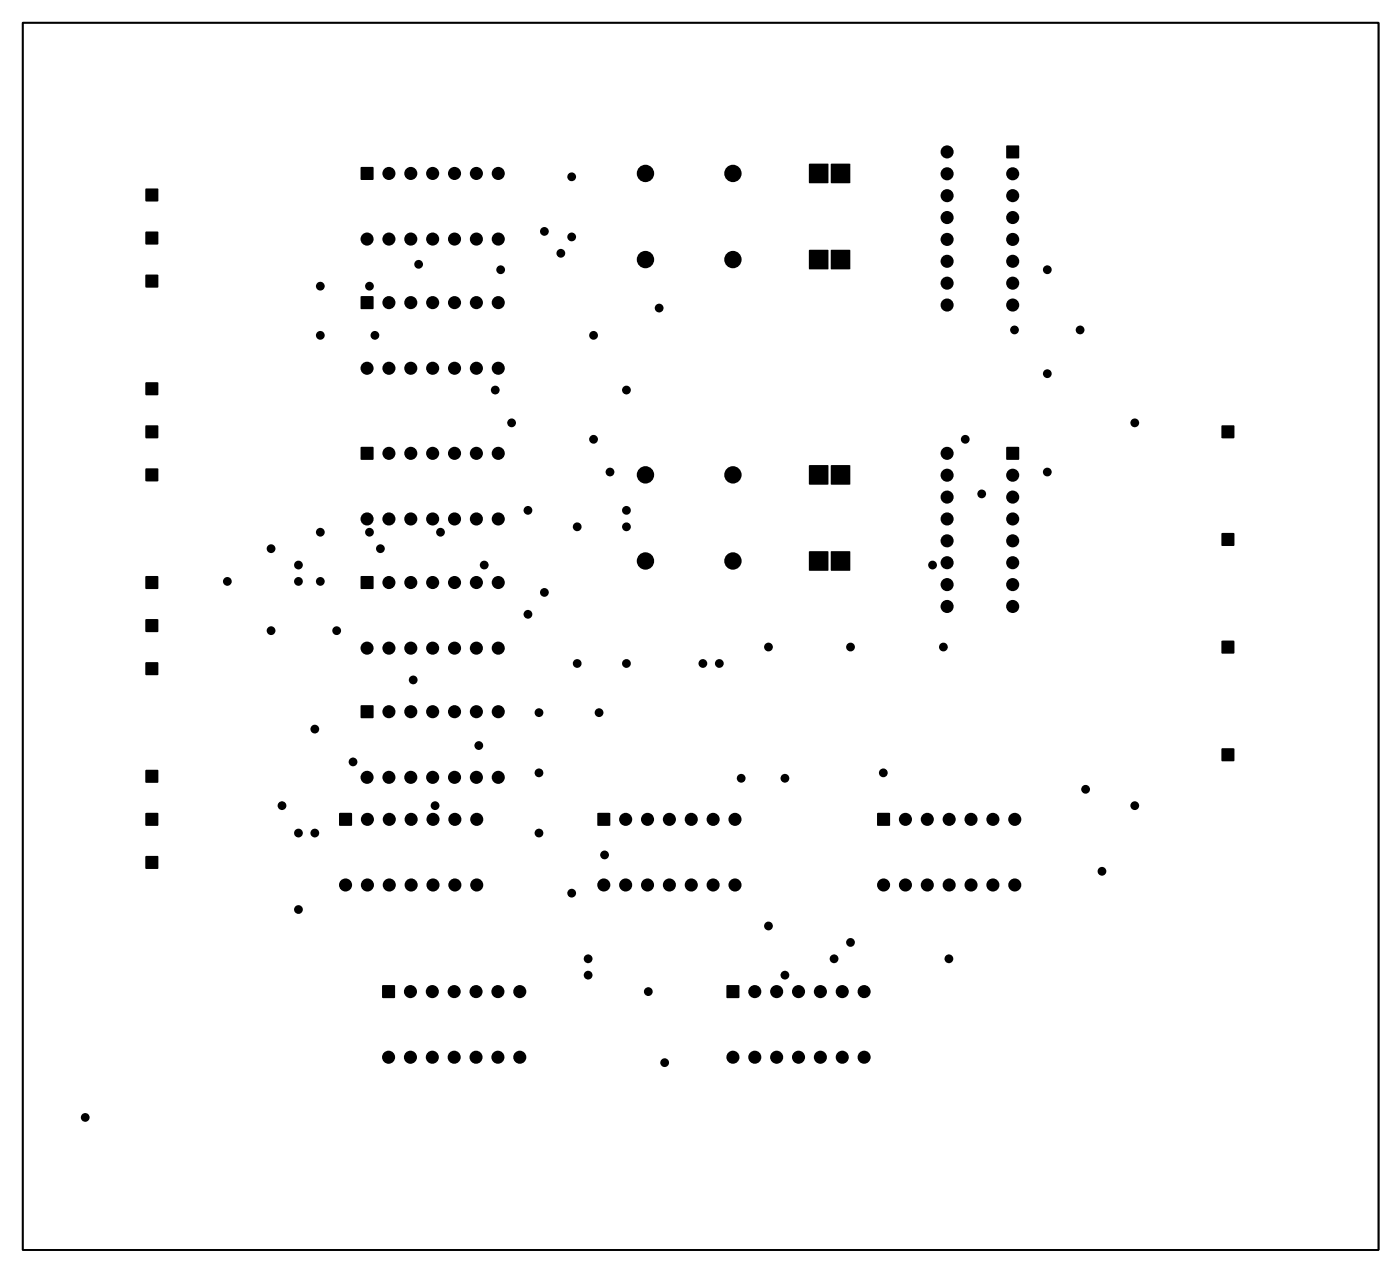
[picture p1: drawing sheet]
<svg xmlns="http://www.w3.org/2000/svg" width="163mm" height="148mm" viewBox="0 0 163 148" stroke-linecap="round" stroke-linejoin="round" font-family="sans-serif">
<g fill="#000">
<path d="M94 19h2.2v2.2h-2.2z" fill-rule="evenodd"/>
<path d="M96.5 19h2.2v2.2h-2.2z" fill-rule="evenodd"/>
<path d="M116.9 16.9h1.5v1.5h-1.5z" fill-rule="evenodd"/>
<path d="M16.9 21.9h1.5v1.5h-1.5z" fill-rule="evenodd"/>
<path d="M16.9 26.9h1.5v1.5h-1.5z" fill-rule="evenodd"/>
<path d="M16.9 31.9h1.5v1.5h-1.5z" fill-rule="evenodd"/>
<path d="M41.9 19.4h1.5v1.5h-1.5z" fill-rule="evenodd"/>
<path d="M41.9 34.4h1.5v1.5h-1.5z" fill-rule="evenodd"/>
<path d="M94 29h2.2v2.2h-2.2z" fill-rule="evenodd"/>
<path d="M96.5 29h2.2v2.2h-2.2z" fill-rule="evenodd"/>
<path d="M16.9 44.4h1.5v1.5h-1.5z" fill-rule="evenodd"/>
<path d="M16.9 49.4h1.5v1.5h-1.5z" fill-rule="evenodd"/>
<path d="M16.9 54.4h1.5v1.5h-1.5z" fill-rule="evenodd"/>
<path d="M41.9 51.9h1.5v1.5h-1.5z" fill-rule="evenodd"/>
<path d="M94 54h2.2v2.2h-2.2z" fill-rule="evenodd"/>
<path d="M96.5 54h2.2v2.2h-2.2z" fill-rule="evenodd"/>
<path d="M116.9 51.9h1.5v1.5h-1.5z" fill-rule="evenodd"/>
<path d="M141.9 49.4h1.5v1.5h-1.5z" fill-rule="evenodd"/>
<path d="M16.9 66.9h1.5v1.5h-1.5z" fill-rule="evenodd"/>
<path d="M16.9 71.9h1.5v1.5h-1.5z" fill-rule="evenodd"/>
<path d="M16.9 76.9h1.5v1.5h-1.5z" fill-rule="evenodd"/>
<path d="M41.9 66.9h1.5v1.5h-1.5z" fill-rule="evenodd"/>
<path d="M94 64h2.2v2.2h-2.2z" fill-rule="evenodd"/>
<path d="M96.5 64h2.2v2.2h-2.2z" fill-rule="evenodd"/>
<path d="M141.9 61.9h1.5v1.5h-1.5z" fill-rule="evenodd"/>
<path d="M141.9 74.4h1.5v1.5h-1.5z" fill-rule="evenodd"/>
<path d="M16.9 89.4h1.5v1.5h-1.5z" fill-rule="evenodd"/>
<path d="M16.9 94.4h1.5v1.5h-1.5z" fill-rule="evenodd"/>
<path d="M16.9 99.4h1.5v1.5h-1.5z" fill-rule="evenodd"/>
<path d="M39.4 94.4h1.5v1.5h-1.5z" fill-rule="evenodd"/>
<path d="M41.9 81.9h1.5v1.5h-1.5z" fill-rule="evenodd"/>
<path d="M69.4 94.4h1.5v1.5h-1.5z" fill-rule="evenodd"/>
<path d="M101.9 94.4h1.5v1.5h-1.5z" fill-rule="evenodd"/>
<path d="M141.9 86.9h1.5v1.5h-1.5z" fill-rule="evenodd"/>
<path d="M44.4 114.4h1.5v1.5h-1.5z" fill-rule="evenodd"/>
<path d="M84.4 114.4h1.5v1.5h-1.5z" fill-rule="evenodd"/>
<circle cx="110" cy="17.6" r=".76"/>
<circle cx="37.2" cy="38.9" r=".51"/>
<circle cx="37.2" cy="33.2" r=".51"/>
<circle cx="42.6" cy="27.8" r=".76"/>
<circle cx="42.9" cy="33.2" r=".51"/>
<circle cx="43.5" cy="38.9" r=".51"/>
<circle cx="45.2" cy="20.1" r=".76"/>
<circle cx="45.2" cy="27.8" r=".76"/>
<circle cx="45.2" cy="35.1" r=".76"/>
<circle cx="47.7" cy="20.1" r=".76"/>
<circle cx="47.7" cy="27.8" r=".76"/>
<circle cx="47.7" cy="35.1" r=".76"/>
<circle cx="48.6" cy="30.7" r=".51"/>
<circle cx="50.3" cy="35.1" r=".76"/>
<circle cx="50.3" cy="20.1" r=".76"/>
<circle cx="50.3" cy="27.8" r=".76"/>
<circle cx="52.8" cy="35.1" r=".76"/>
<circle cx="52.8" cy="27.8" r=".76"/>
<circle cx="52.8" cy="20.1" r=".76"/>
<circle cx="55.3" cy="27.8" r=".76"/>
<circle cx="55.3" cy="20.1" r=".76"/>
<circle cx="55.3" cy="35.1" r=".76"/>
<circle cx="57.9" cy="27.8" r=".76"/>
<circle cx="57.9" cy="35.1" r=".76"/>
<circle cx="57.9" cy="20.1" r=".76"/>
<circle cx="58.2" cy="31.3" r=".51"/>
<circle cx="63.2" cy="26.9" r=".51"/>
<circle cx="65.1" cy="29.4" r=".51"/>
<circle cx="66.4" cy="27.5" r=".51"/>
<circle cx="66.4" cy="20.5" r=".51"/>
<circle cx="68.9" cy="38.9" r=".51"/>
<circle cx="75" cy="20.1" r="1.01"/>
<circle cx="75" cy="30.1" r="1.01"/>
<circle cx="76.6" cy="35.8" r=".51"/>
<circle cx="85.1" cy="20.1" r="1.01"/>
<circle cx="85.1" cy="30.1" r="1.01"/>
<circle cx="110" cy="30.3" r=".76"/>
<circle cx="110" cy="27.8" r=".76"/>
<circle cx="110" cy="25.3" r=".76"/>
<circle cx="110" cy="32.9" r=".76"/>
<circle cx="110" cy="35.4" r=".76"/>
<circle cx="110" cy="22.7" r=".76"/>
<circle cx="110" cy="20.2" r=".76"/>
<circle cx="117.6" cy="27.8" r=".76"/>
<circle cx="117.6" cy="20.2" r=".76"/>
<circle cx="117.6" cy="22.7" r=".76"/>
<circle cx="117.6" cy="25.3" r=".76"/>
<circle cx="117.6" cy="35.4" r=".76"/>
<circle cx="117.6" cy="32.9" r=".76"/>
<circle cx="117.6" cy="30.3" r=".76"/>
<circle cx="117.8" cy="38.3" r=".51"/>
<circle cx="121.7" cy="31.3" r=".51"/>
<circle cx="125.5" cy="38.3" r=".51"/>
<circle cx="42.6" cy="42.8" r=".76"/>
<circle cx="45.2" cy="52.6" r=".76"/>
<circle cx="45.2" cy="42.8" r=".76"/>
<circle cx="47.7" cy="42.8" r=".76"/>
<circle cx="47.7" cy="52.6" r=".76"/>
<circle cx="50.3" cy="52.6" r=".76"/>
<circle cx="50.3" cy="42.8" r=".76"/>
<circle cx="52.8" cy="42.8" r=".76"/>
<circle cx="52.8" cy="52.6" r=".76"/>
<circle cx="55.3" cy="42.8" r=".76"/>
<circle cx="55.3" cy="52.6" r=".76"/>
<circle cx="57.5" cy="45.3" r=".51"/>
<circle cx="57.9" cy="52.6" r=".76"/>
<circle cx="57.9" cy="42.8" r=".76"/>
<circle cx="59.4" cy="49.1" r=".51"/>
<circle cx="61.3" cy="59.3" r=".51"/>
<circle cx="68.9" cy="51" r=".51"/>
<circle cx="70.9" cy="54.8" r=".51"/>
<circle cx="72.8" cy="59.3" r=".51"/>
<circle cx="72.8" cy="45.3" r=".51"/>
<circle cx="75" cy="55.1" r="1.01"/>
<circle cx="85.1" cy="55.1" r="1.01"/>
<circle cx="110" cy="57.7" r=".76"/>
<circle cx="110" cy="52.6" r=".76"/>
<circle cx="110" cy="55.2" r=".76"/>
<circle cx="112.1" cy="51" r=".51"/>
<circle cx="114" cy="57.3" r=".51"/>
<circle cx="117.6" cy="55.2" r=".76"/>
<circle cx="117.6" cy="57.7" r=".76"/>
<circle cx="121.7" cy="54.8" r=".51"/>
<circle cx="121.7" cy="43.4" r=".51"/>
<circle cx="131.8" cy="49.1" r=".51"/>
<circle cx="26.4" cy="67.5" r=".51"/>
<circle cx="31.5" cy="63.7" r=".51"/>
<circle cx="31.5" cy="73.2" r=".51"/>
<circle cx="34.7" cy="65.6" r=".51"/>
<circle cx="34.7" cy="67.5" r=".51"/>
<circle cx="37.2" cy="61.8" r=".51"/>
<circle cx="37.2" cy="67.5" r=".51"/>
<circle cx="39.1" cy="73.2" r=".51"/>
<circle cx="42.6" cy="75.3" r=".76"/>
<circle cx="42.6" cy="60.3" r=".76"/>
<circle cx="42.9" cy="61.8" r=".51"/>
<circle cx="44.2" cy="63.7" r=".51"/>
<circle cx="45.2" cy="75.3" r=".76"/>
<circle cx="45.2" cy="60.3" r=".76"/>
<circle cx="45.2" cy="67.6" r=".76"/>
<circle cx="47.7" cy="75.3" r=".76"/>
<circle cx="47.7" cy="67.6" r=".76"/>
<circle cx="47.7" cy="60.3" r=".76"/>
<circle cx="48" cy="78.9" r=".51"/>
<circle cx="50.3" cy="75.3" r=".76"/>
<circle cx="50.3" cy="60.3" r=".76"/>
<circle cx="50.3" cy="67.6" r=".76"/>
<circle cx="51.2" cy="61.8" r=".51"/>
<circle cx="52.8" cy="60.3" r=".76"/>
<circle cx="52.8" cy="75.3" r=".76"/>
<circle cx="52.8" cy="67.6" r=".76"/>
<circle cx="55.3" cy="75.3" r=".76"/>
<circle cx="55.3" cy="60.3" r=".76"/>
<circle cx="55.3" cy="67.6" r=".76"/>
<circle cx="56.2" cy="65.6" r=".51"/>
<circle cx="57.9" cy="75.3" r=".76"/>
<circle cx="57.9" cy="60.3" r=".76"/>
<circle cx="57.9" cy="67.6" r=".76"/>
<circle cx="61.3" cy="71.3" r=".51"/>
<circle cx="63.2" cy="68.8" r=".51"/>
<circle cx="67" cy="61.2" r=".51"/>
<circle cx="67" cy="77" r=".51"/>
<circle cx="72.8" cy="77" r=".51"/>
<circle cx="72.8" cy="61.2" r=".51"/>
<circle cx="75" cy="65.1" r="1.01"/>
<circle cx="81.6" cy="77" r=".51"/>
<circle cx="83.6" cy="77" r=".51"/>
<circle cx="85.1" cy="65.1" r="1.01"/>
<circle cx="89.3" cy="75.1" r=".51"/>
<circle cx="98.8" cy="75.1" r=".51"/>
<circle cx="108.3" cy="65.6" r=".51"/>
<circle cx="109.6" cy="75.1" r=".51"/>
<circle cx="110" cy="60.3" r=".76"/>
<circle cx="110" cy="62.8" r=".76"/>
<circle cx="110" cy="67.9" r=".76"/>
<circle cx="110" cy="65.3" r=".76"/>
<circle cx="110" cy="70.4" r=".76"/>
<circle cx="117.6" cy="67.9" r=".76"/>
<circle cx="117.6" cy="70.4" r=".76"/>
<circle cx="117.6" cy="60.3" r=".76"/>
<circle cx="117.6" cy="65.3" r=".76"/>
<circle cx="117.6" cy="62.8" r=".76"/>
<circle cx="32.8" cy="93.5" r=".51"/>
<circle cx="34.7" cy="96.7" r=".51"/>
<circle cx="36.6" cy="84.7" r=".51"/>
<circle cx="36.6" cy="96.7" r=".51"/>
<circle cx="41" cy="88.5" r=".51"/>
<circle cx="42.6" cy="90.3" r=".76"/>
<circle cx="42.7" cy="95.1" r=".76"/>
<circle cx="45.2" cy="82.6" r=".76"/>
<circle cx="45.2" cy="90.3" r=".76"/>
<circle cx="45.2" cy="95.1" r=".76"/>
<circle cx="47.7" cy="90.3" r=".76"/>
<circle cx="47.7" cy="82.6" r=".76"/>
<circle cx="47.8" cy="95.1" r=".76"/>
<circle cx="50.3" cy="82.6" r=".76"/>
<circle cx="50.3" cy="90.3" r=".76"/>
<circle cx="50.3" cy="95.1" r=".76"/>
<circle cx="50.5" cy="93.5" r=".51"/>
<circle cx="52.8" cy="90.3" r=".76"/>
<circle cx="52.8" cy="82.6" r=".76"/>
<circle cx="52.8" cy="95.1" r=".76"/>
<circle cx="55.3" cy="82.6" r=".76"/>
<circle cx="55.3" cy="90.3" r=".76"/>
<circle cx="55.4" cy="95.1" r=".76"/>
<circle cx="55.6" cy="86.6" r=".51"/>
<circle cx="57.9" cy="82.6" r=".76"/>
<circle cx="57.9" cy="90.3" r=".76"/>
<circle cx="62.6" cy="89.7" r=".51"/>
<circle cx="62.6" cy="82.7" r=".51"/>
<circle cx="62.6" cy="96.7" r=".51"/>
<circle cx="69.6" cy="82.7" r=".51"/>
<circle cx="70.2" cy="99.3" r=".51"/>
<circle cx="72.7" cy="95.1" r=".76"/>
<circle cx="75.2" cy="95.1" r=".76"/>
<circle cx="77.8" cy="95.1" r=".76"/>
<circle cx="80.3" cy="95.1" r=".76"/>
<circle cx="82.8" cy="95.1" r=".76"/>
<circle cx="85.4" cy="95.1" r=".76"/>
<circle cx="86.1" cy="90.4" r=".51"/>
<circle cx="91.2" cy="90.4" r=".51"/>
<circle cx="102.6" cy="89.7" r=".51"/>
<circle cx="105.2" cy="95.1" r=".76"/>
<circle cx="107.7" cy="95.1" r=".76"/>
<circle cx="110.3" cy="95.1" r=".76"/>
<circle cx="112.8" cy="95.1" r=".76"/>
<circle cx="115.3" cy="95.1" r=".76"/>
<circle cx="117.9" cy="95.1" r=".76"/>
<circle cx="126.1" cy="91.6" r=".51"/>
<circle cx="131.8" cy="93.5" r=".51"/>
<circle cx="34.7" cy="105.6" r=".51"/>
<circle cx="40.1" cy="102.8" r=".76"/>
<circle cx="42.7" cy="102.8" r=".76"/>
<circle cx="45.2" cy="102.8" r=".76"/>
<circle cx="47.7" cy="115.1" r=".76"/>
<circle cx="47.8" cy="102.8" r=".76"/>
<circle cx="50.2" cy="115.1" r=".76"/>
<circle cx="50.3" cy="102.8" r=".76"/>
<circle cx="52.8" cy="115.1" r=".76"/>
<circle cx="52.8" cy="102.8" r=".76"/>
<circle cx="55.3" cy="115.1" r=".76"/>
<circle cx="55.4" cy="102.8" r=".76"/>
<circle cx="57.8" cy="115.1" r=".76"/>
<circle cx="60.4" cy="115.1" r=".76"/>
<circle cx="66.4" cy="103.7" r=".51"/>
<circle cx="68.3" cy="111.3" r=".51"/>
<circle cx="68.3" cy="113.2" r=".51"/>
<circle cx="70.1" cy="102.8" r=".76"/>
<circle cx="72.7" cy="102.8" r=".76"/>
<circle cx="75.2" cy="102.8" r=".76"/>
<circle cx="75.3" cy="115.1" r=".51"/>
<circle cx="77.8" cy="102.8" r=".76"/>
<circle cx="80.3" cy="102.8" r=".76"/>
<circle cx="82.8" cy="102.8" r=".76"/>
<circle cx="85.4" cy="102.8" r=".76"/>
<circle cx="87.7" cy="115.1" r=".76"/>
<circle cx="89.3" cy="107.5" r=".51"/>
<circle cx="90.2" cy="115.1" r=".76"/>
<circle cx="91.2" cy="113.2" r=".51"/>
<circle cx="92.8" cy="115.1" r=".76"/>
<circle cx="95.3" cy="115.1" r=".76"/>
<circle cx="96.9" cy="111.3" r=".51"/>
<circle cx="97.8" cy="115.1" r=".76"/>
<circle cx="98.8" cy="109.4" r=".51"/>
<circle cx="100.4" cy="115.1" r=".76"/>
<circle cx="102.6" cy="102.8" r=".76"/>
<circle cx="105.2" cy="102.8" r=".76"/>
<circle cx="107.7" cy="102.8" r=".76"/>
<circle cx="110.2" cy="111.3" r=".51"/>
<circle cx="110.3" cy="102.8" r=".76"/>
<circle cx="112.8" cy="102.8" r=".76"/>
<circle cx="115.3" cy="102.8" r=".76"/>
<circle cx="117.9" cy="102.8" r=".76"/>
<circle cx="128" cy="101.2" r=".51"/>
<circle cx="9.9" cy="129.7" r=".51"/>
<circle cx="45.1" cy="122.8" r=".76"/>
<circle cx="47.7" cy="122.8" r=".76"/>
<circle cx="50.2" cy="122.8" r=".76"/>
<circle cx="52.8" cy="122.8" r=".76"/>
<circle cx="55.3" cy="122.8" r=".76"/>
<circle cx="57.8" cy="122.8" r=".76"/>
<circle cx="60.4" cy="122.8" r=".76"/>
<circle cx="77.2" cy="123.4" r=".51"/>
<circle cx="85.1" cy="122.8" r=".76"/>
<circle cx="87.7" cy="122.8" r=".76"/>
<circle cx="90.2" cy="122.8" r=".76"/>
<circle cx="92.8" cy="122.8" r=".76"/>
<circle cx="95.3" cy="122.8" r=".76"/>
<circle cx="97.8" cy="122.8" r=".76"/>
<circle cx="100.4" cy="122.8" r=".76"/>
</g>
<path d="M2.6 2.6h157.5v142.5h-157.5z" fill="none" stroke="#000" stroke-width=".2"/>
</svg>
